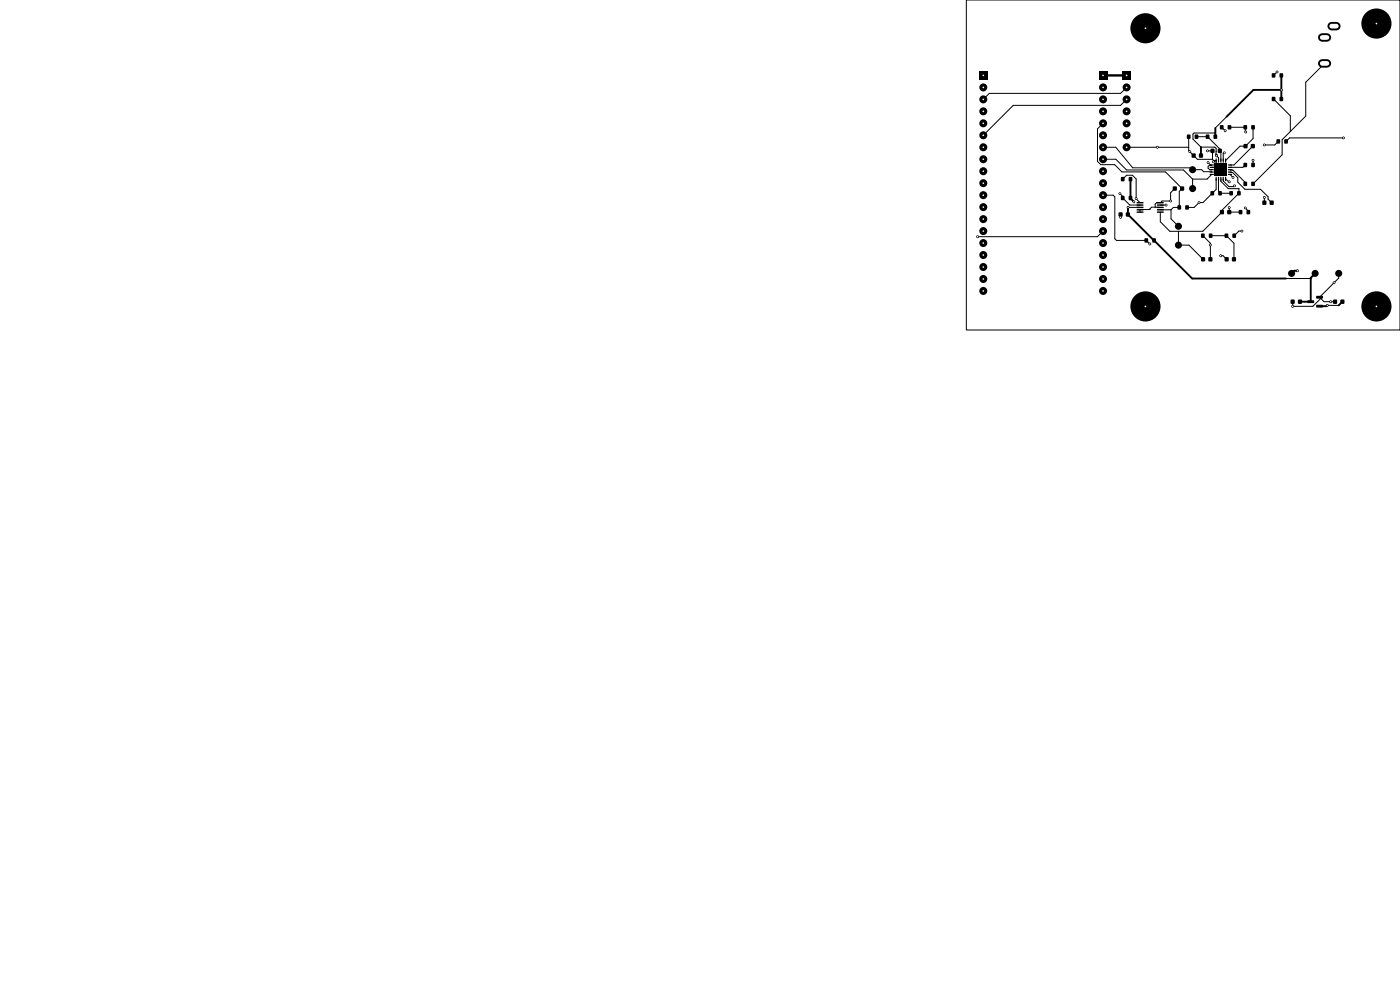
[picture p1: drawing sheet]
<svg xmlns="http://www.w3.org/2000/svg" width="297mm" height="210mm" viewBox="0 0 297 210" stroke-linecap="round" stroke-linejoin="round" font-family="sans-serif">
<g fill="#000">
<path d="M207.8 15.2h1.7v1.7h-1.7zM233.2 15.2h1.7v1.7h-1.7zM238.2 15.2h1.7v1.7h-1.7zM269.8 15.6h.7v.8h-.7zM271.5 15.6h.7v.8h-.7zM237.8 37.6h.7v.8h-.7zM239.5 37.6h.7v.8h-.7zM248.8 39.6h.8v.8h-.8zM250.4 39.6h.8v.8h-.8zM251.8 28.6h.7v.8h-.7zM252.8 32.6h.8v.8h-.8zM253.5 28.6h.7v.8h-.7z"/>
<path d="M254.4 32.6h.8v.8h-.8zM255.8 28.6h.7v.8h-.7zM256.6 36.9h.9v.2h-.8zM256.6 36.4h.9v.2h-.8zM256.6 35.9h.9v.2h-.8zM256.6 35.4h.9v.2h-.8zM256.6 34.9h.9v.2h-.8zM256.8 31.6h.8v.8h-.8zM257.9 37.5h.2v.9l-.2-.1zM257.9 33.6l.2 .1v.8h-.2zM257.5 28.6h.7v.8h-.7zM258.4 37.5h.2v.9l-.2-.1z"/>
<path d="M258.4 33.6l.2 .1v.8h-.2zM258.9 37.5h.2v.9l-.2-.1zM258.9 33.6l.2 .1v.8h-.2zM258.4 31.6h.8v.8h-.8zM258.8 26.6h.7v.8h-.7zM259.4 37.5h.2v.9l-.2-.1zM259.4 33.6l.2 .1v.8h-.2zM259.9 37.5h.2v.9l-.2-.1zM259.9 33.6l.2 .1v.8h-.2zM257.7 34.7h2.6v2.6h-2.6zM260.5 26.6h.7v.8h-.7zM260.5 34.9h.8l.1 .2h-.9z"/>
<path d="M260.5 35.4h.8l.1 .2h-.9zM260.5 35.9h.8l.1 .2h-.9zM260.5 36.4h.8l.1 .2h-.9zM260.5 36.9h.8l.1 .2h-.9zM263.8 38.6h.7v.8h-.7zM263.8 34.6h.7v.8h-.7zM263.8 26.6h.7v.8h-.7zM263.8 30.6h.8v.8h-.8zM265.5 38.6h.7v.8h-.7zM265.5 34.6h.7v.8h-.7zM265.5 26.6h.7v.8h-.7zM265.4 30.6h.8v.8h-.8z"/>
<path d="M269.8 20.6h.7v.8h-.7zM270.8 29.6h.7v.8h-.7zM271.5 20.6h.7v.8h-.7zM272.5 29.6h.7v.8h-.7zM237.3 45.1h.8v.8h-.8zM237.8 41.6h.7v.8h-.7zM238.9 45.1h.8v.8h-.8zM239.5 41.6h.7v.8h-.7zM241.1 44.9h1.4l.1 .2-1.4 .1zM241.1 44.4h1.4l.1 .2-1.4 .1zM241.1 43.9h1.4l.1 .2-1.4 .1zM241.1 43.4h1.4l.1 .2-1.4 .1z"/>
<path d="M241.1 42.9h1.4l.1 .2-1.4 .1zM242.8 50.6h.7v.8h-.7zM244.5 50.6h.7v.8h-.7zM245.4 42.9h1.4l.1 .2-1.4 .1zM245.4 43.4h1.4l.1 .2-1.4 .1zM245.4 43.9h1.4l.1 .2-1.4 .1zM245.4 44.4h1.4l.1 .2-1.4 .1zM245.4 44.9h1.4l.1 .2-1.4 .1zM249.8 43.6h.7v.8h-.7zM251.5 43.6h.7v.8h-.7zM254.8 49.6h.7v.8h-.7zM254.8 54.6h.8v.8h-.8z"/>
<path d="M256.4 54.6h.8v.8h-.8zM256.5 49.6h.7v.8h-.7zM256.8 40.6h.7v.8h-.7zM258.5 40.6h.7v.8h-.7zM258.8 44.6h.8v.8h-.8zM259.8 49.6h.7v.8h-.7zM259.8 54.6h.8v.8h-.8zM260.4 44.6h.8v.8h-.8zM260.8 40.6h.7v.8h-.7zM261.5 49.6h.7v.8h-.7zM261.4 54.6h.8v.8h-.8zM262.5 40.6h.7v.8h-.7z"/>
<path d="M262.8 44.6h.7v.8h-.7zM264.5 44.6h.7v.8h-.7zM267.8 42.6h.8v.8h-.8zM269.4 42.6h.8v.8h-.8zM273.8 63.6h.8v.8h-.8zM275.4 63.6h.8v.8h-.8zM277.4 63.7h1.3l.1 .5-1.4 .1zM279.2 62.8h1.4l.1 .5h-1.4zM279.2 64.7h1.4l.1 .5h-1.4zM282.8 63.6h.8v.8h-.8zM284.4 63.6h.8v.8h-.8z"/>
<circle cx="208.6" cy="18.5" r=".85"/>
<circle cx="234" cy="18.5" r=".85"/>
<circle cx="239" cy="18.5" r=".85"/>
<circle cx="243" cy="6" r="3.2"/>
<circle cx="270.9" cy="15.3" r=".3"/>
<circle cx="271.8" cy="19.1" r=".3"/>
<circle cx="292" cy="5" r="3.2"/>
<circle cx="208.6" cy="21.1" r=".85"/>
<circle cx="208.6" cy="23.6" r=".85"/>
<circle cx="208.6" cy="26.2" r=".85"/>
<circle cx="208.6" cy="31.2" r=".85"/>
<circle cx="208.6" cy="38.9" r=".85"/>
<circle cx="208.6" cy="28.7" r=".85"/>
<circle cx="208.6" cy="36.3" r=".85"/>
<circle cx="208.6" cy="33.8" r=".85"/>
<circle cx="234" cy="26.2" r=".85"/>
<circle cx="234" cy="31.2" r=".85"/>
<circle cx="234" cy="28.7" r=".85"/>
<circle cx="234" cy="21.1" r=".85"/>
<circle cx="234" cy="23.6" r=".85"/>
<circle cx="234" cy="38.9" r=".85"/>
<circle cx="234" cy="33.8" r=".85"/>
<circle cx="234" cy="36.3" r=".85"/>
<circle cx="239" cy="21.1" r=".85"/>
<circle cx="239" cy="23.6" r=".85"/>
<circle cx="239" cy="28.7" r=".85"/>
<circle cx="239" cy="31.2" r=".85"/>
<circle cx="239" cy="26.2" r=".85"/>
<circle cx="245.5" cy="31.2" r=".3"/>
<circle cx="252.4" cy="32.2" r=".3"/>
<circle cx="253" cy="40" r=".75"/>
<circle cx="253" cy="36" r=".75"/>
<circle cx="256.2" cy="32" r=".3"/>
<circle cx="256.3" cy="34.5" r=".3"/>
<circle cx="257.4" cy="34.3" r=".3"/>
<circle cx="258.1" cy="33.1" r=".3"/>
<circle cx="259.7" cy="32.4" r=".3"/>
<circle cx="259.9" cy="27.7" r=".3"/>
<circle cx="260.8" cy="38.6" r=".3"/>
<circle cx="261.6" cy="37.6" r=".3"/>
<circle cx="261.9" cy="39.4" r=".3"/>
<circle cx="264.3" cy="28" r=".3"/>
<circle cx="265.8" cy="34" r=".3"/>
<circle cx="268.2" cy="30.7" r=".3"/>
<circle cx="285" cy="29.3" r=".3"/>
<circle cx="207.4" cy="50.2" r=".3"/>
<circle cx="208.6" cy="43.9" r=".85"/>
<circle cx="208.6" cy="56.6" r=".85"/>
<circle cx="208.6" cy="51.6" r=".85"/>
<circle cx="208.6" cy="54.1" r=".85"/>
<circle cx="208.6" cy="59.2" r=".85"/>
<circle cx="208.6" cy="46.5" r=".85"/>
<circle cx="208.6" cy="49" r=".85"/>
<circle cx="208.6" cy="41.4" r=".85"/>
<circle cx="234" cy="59.2" r=".85"/>
<circle cx="234" cy="46.5" r=".85"/>
<circle cx="234" cy="54.1" r=".85"/>
<circle cx="234" cy="43.9" r=".85"/>
<circle cx="234" cy="49" r=".85"/>
<circle cx="234" cy="56.6" r=".85"/>
<circle cx="234" cy="51.6" r=".85"/>
<circle cx="234" cy="41.4" r=".85"/>
<circle cx="237.6" cy="41.1" r=".3"/>
<circle cx="237.7" cy="46.1" r=".3"/>
<circle cx="239.3" cy="44" r=".3"/>
<circle cx="240.5" cy="42.8" r=".3"/>
<circle cx="241" cy="42.1" r=".3"/>
<circle cx="243.9" cy="51.7" r=".3"/>
<circle cx="247.4" cy="43.5" r=".3"/>
<circle cx="248.3" cy="42.6" r=".3"/>
<circle cx="250" cy="52" r=".75"/>
<circle cx="250" cy="48" r=".75"/>
<circle cx="254.4" cy="43" r=".3"/>
<circle cx="256.8" cy="52" r=".3"/>
<circle cx="259" cy="54.2" r=".3"/>
<circle cx="260.8" cy="44" r=".3"/>
<circle cx="263.5" cy="49" r=".3"/>
<circle cx="264.2" cy="44.1" r=".3"/>
<circle cx="268.2" cy="41.9" r=".3"/>
<circle cx="274" cy="58" r=".75"/>
<circle cx="275.3" cy="57.4" r=".3"/>
<circle cx="279" cy="58" r=".75"/>
<circle cx="283" cy="60" r=".3"/>
<circle cx="284" cy="58" r=".75"/>
<circle cx="208.6" cy="61.7" r=".85"/>
<circle cx="234" cy="61.7" r=".85"/>
<circle cx="243" cy="65" r="3.2"/>
<circle cx="274.2" cy="65" r=".3"/>
<circle cx="281.6" cy="64.8" r=".3"/>
<circle cx="282.3" cy="64" r=".3"/>
<circle cx="292" cy="65" r="3.2"/>
</g>
<path d="M280.5 13.5h1M280.5 8h1M282.5 5.6h1" fill="none" stroke="#000" stroke-width="1.8"/>
<g fill="none" stroke="#000" stroke-width=".21">
<path d="M205 0h92v70h-92zM239 18.5l-1.3 1.3h-27.8l-1.3 1.3M270.9 15.3l-.7 .7M281 13.5l-4 4v7.1l-5 5v3.2l-6.2 6.2M234 26.2l-1.2 1.1v6.9l.7 .7h3l1.5 1.6h9.2l3.6 3.5-.6 .6v3.4h-1.3l-.5 .5M234 31.2h2.7l3.6 4.4h12.3l.4 .4h1.9l.5 .4 1.7 .1M234 33.8h2.7l2.3 2.3h12.1l1.9 1.9M238.2 38l.8-.8h1.2l.8 .8v4.2l.9 .8M239 31.2h13.2M239 21.1l-1.3 1.3h-22.7l-6.4 6.3M252.2 29v3l1.8 1.8h3.2M253 38v2"/>
<path d="M253.8 29h2.4l2.6 2.6v.4l.2 .2v1.9M256.2 32h1v1.8M256.3 34.5l.5 .5h.3l-.6 .1-.2 .2v.4l.3 .3h.5M257.1 37l-1 1h-3.1M257.2 33.8l.3 .3h.5M257.8 28.2h-4.5l-.2 .3v1l1.7 1.7h2.9l.3 .3v1.3M258 37.9v2.3l-2.8 2.8h-.8l-1.1 1h-1.5M258 34.1l-.6 .2M258 34.1v.9l1 1M258.1 35.1l-.5 .4h-.5M258.1 33.1l.4 .4v.6M258.5 37.9v2.8l.3 .3h2.4"/>
<path d="M259 37.9v.6l1.6 1.5h2.2M259.2 27l.7 .7M259.5 37.9v.5l1.2 1.2h1l.2-.2M259.7 32.4l-.2 .1v1.6M260 37.9l.8 .7M260.2 24.8l-2.4 2.3M260.8 27h3.4l.1 1M260.9 36l.6 .1 2.7 2.6v.3M260.9 36.5l.6 .1 1.1 1.1v.9l1.5 1.6h3.3l1.6 1.6v.4l.8 .8M260.9 37l.7 .6M261.7 36.8h.1M264.2 35l-.5 .5h-2.8"/>
<path d="M265.8 31l-4 4h-.9M265.8 27v2.4l-1.6 1.6h-1.1l-3.1 3.1M265.8 34v1M270.2 21l3.5 3.6v3.3M271.2 30l-.8 .7h-2.2M285 29.3h-11.4l-.8 .7M234 49l-1.2 1.2h-25.4M234 41.4h2.2l.3 .4v8.9l.4 .3h6.3l.7 .7M237.6 41.1l.6 .6v.3l1.5 1.5h2.2M237.7 45.5v.6M239.3 44h2.6M241.9 44.5v.5"/>
<path d="M246.2 44.5h2.2M246.2 44h-1.9l-.4 .5h-2l-.1 .1M246.2 43.5h1.2M248.4 44.5v1.9l1.6 1.6M249.2 40l-.9 .9v1.7h-1.8l-.3 .4h-.8l-.3 .3v.7M250 49.1v2.9h2.2l3 3M255.2 50l1.6 1.6v3.4M256.8 50h3.4l1.6 1.6v3.4M259 54.2h.5l.7 .8M260.8 44v1h2.4M262.8 40h.1M262.8 40v1l-3.6 3.6v.4l-4 4.1h-7l-2-2.1v-2"/>
<path d="M263.5 49h-.7l-1 1M264.2 44.1l.6 .7v.2M268.2 41.9v1.1M272.8 59.1h5.3M283 60l-3.1 3.1 1 .9h2.3M283 60h.1M284 58v1l-1 1M280.2 63.3l-1.7 1.7h-4.3v-1M280.2 63.3h.1M281.6 64.8h2.4"/>
</g>
<path d="M271.8 19.1h-5.9l-5.7 5.7M271.8 16v5M239.8 38v4.1l.7 .7M254.8 31.2v1.8M257.8 27.1v1.9M258 32.8l.1 .3M239.3 44v1.5l13.6 13.6h19.9M275.3 57.4h-.7l-.6 .6M279 58l-.9 .9v5.1h-2.3M281.6 64.8l-.2 .2h-1.5M284.8 64l-.8 .8" fill="none" stroke="#000" stroke-width=".4"/>
<path d="M234 16h5" fill="none" stroke="#000" stroke-width=".5"/>
<g fill="#fff">
<circle cx="207.4" cy="50.2" r=".15"/>
<circle cx="248.3" cy="42.6" r=".15"/>
<circle cx="283" cy="60" r=".15"/>
<circle cx="256.2" cy="32" r=".15"/>
<circle cx="282.3" cy="64" r=".15"/>
<circle cx="237.7" cy="46.1" r=".15"/>
<circle cx="274.2" cy="65" r=".15"/>
<circle cx="252.4" cy="32.2" r=".15"/>
<circle cx="245.5" cy="31.2" r=".15"/>
<circle cx="257.4" cy="34.3" r=".15"/>
<circle cx="256.3" cy="34.5" r=".15"/>
<circle cx="281.6" cy="64.8" r=".15"/>
<circle cx="271.8" cy="19.1" r=".15"/>
<circle cx="275.3" cy="57.4" r=".15"/>
<circle cx="258.1" cy="33.1" r=".15"/>
<circle cx="239.3" cy="44" r=".15"/>
<circle cx="240.5" cy="42.8" r=".15"/>
<circle cx="241" cy="42.1" r=".15"/>
<circle cx="237.6" cy="41.1" r=".15"/>
<circle cx="264.3" cy="28" r=".15"/>
<circle cx="264.2" cy="44.1" r=".15"/>
<circle cx="260.8" cy="44" r=".15"/>
<circle cx="260.8" cy="38.6" r=".15"/>
<circle cx="261.6" cy="37.6" r=".15"/>
<circle cx="268.2" cy="30.7" r=".15"/>
<circle cx="268.2" cy="41.9" r=".15"/>
<circle cx="265.8" cy="34" r=".15"/>
<circle cx="270.9" cy="15.3" r=".15"/>
<circle cx="259.7" cy="32.4" r=".15"/>
<circle cx="263.5" cy="49" r=".15"/>
<circle cx="259.9" cy="27.7" r=".15"/>
<circle cx="261.9" cy="39.4" r=".15"/>
<circle cx="256.8" cy="52" r=".15"/>
<circle cx="259" cy="54.2" r=".15"/>
<circle cx="254.4" cy="43" r=".15"/>
<circle cx="247.4" cy="43.5" r=".15"/>
<circle cx="243.9" cy="51.7" r=".15"/>
<circle cx="285" cy="29.3" r=".15"/>
<circle cx="243" cy="65" r=".17"/>
<circle cx="239" cy="16" r=".17"/>
<circle cx="239" cy="18.5" r=".17"/>
<circle cx="239" cy="21.1" r=".17"/>
<circle cx="239" cy="23.6" r=".17"/>
<circle cx="239" cy="26.2" r=".17"/>
<circle cx="239" cy="28.7" r=".17"/>
<circle cx="239" cy="31.2" r=".17"/>
<circle cx="243" cy="6" r=".17"/>
<circle cx="292" cy="65" r=".17"/>
<circle cx="234" cy="16" r=".17"/>
<circle cx="234" cy="18.5" r=".17"/>
<circle cx="234" cy="21.1" r=".17"/>
<circle cx="234" cy="23.6" r=".17"/>
<circle cx="234" cy="26.2" r=".17"/>
<circle cx="234" cy="28.7" r=".17"/>
<circle cx="234" cy="31.2" r=".17"/>
<circle cx="234" cy="33.8" r=".17"/>
<circle cx="234" cy="36.3" r=".17"/>
<circle cx="234" cy="38.9" r=".17"/>
<circle cx="234" cy="41.4" r=".17"/>
<circle cx="234" cy="43.9" r=".17"/>
<circle cx="234" cy="46.5" r=".17"/>
<circle cx="234" cy="49" r=".17"/>
<circle cx="234" cy="51.6" r=".17"/>
<circle cx="234" cy="54.1" r=".17"/>
<circle cx="234" cy="56.6" r=".17"/>
<circle cx="234" cy="59.2" r=".17"/>
<circle cx="234" cy="61.7" r=".17"/>
<circle cx="208.6" cy="16" r=".17"/>
<circle cx="208.6" cy="18.5" r=".17"/>
<circle cx="208.6" cy="21.1" r=".17"/>
<circle cx="208.6" cy="23.6" r=".17"/>
<circle cx="208.6" cy="26.2" r=".17"/>
<circle cx="208.6" cy="28.7" r=".17"/>
<circle cx="208.6" cy="31.2" r=".17"/>
<circle cx="208.6" cy="33.8" r=".17"/>
<circle cx="208.6" cy="36.3" r=".17"/>
<circle cx="208.6" cy="38.9" r=".17"/>
<circle cx="208.6" cy="41.4" r=".17"/>
<circle cx="208.6" cy="43.9" r=".17"/>
<circle cx="208.6" cy="46.5" r=".17"/>
<circle cx="208.6" cy="49" r=".17"/>
<circle cx="208.6" cy="51.6" r=".17"/>
<circle cx="208.6" cy="54.1" r=".17"/>
<circle cx="208.6" cy="56.6" r=".17"/>
<circle cx="208.6" cy="59.2" r=".17"/>
<circle cx="208.6" cy="61.7" r=".17"/>
<circle cx="292" cy="5" r=".17"/>
</g>
<path d="M280.5 13.5h1M280.5 8h1M282.5 5.6h1" fill="none" stroke="#fff" stroke-width="1"/>
</svg>
